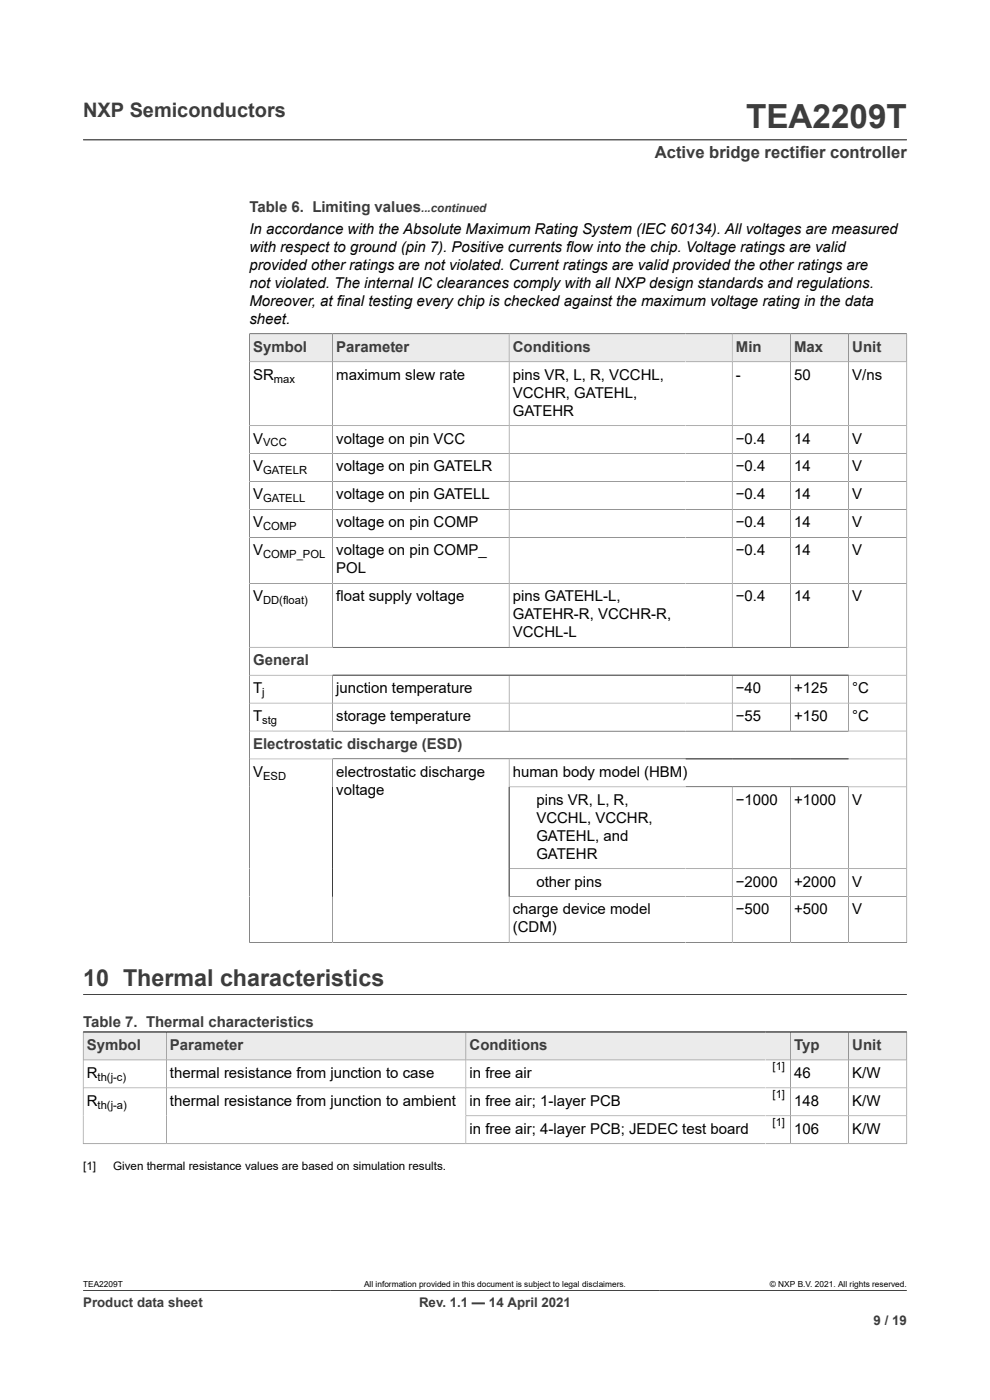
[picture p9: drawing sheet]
<svg xmlns="http://www.w3.org/2000/svg" width="210mm" height="297mm" viewBox="0 0 210 297" stroke-linecap="round" stroke-linejoin="round" font-family="sans-serif">
<defs><g id="words">
<text font-size="7.1" fill="#3c3c3c" x="158.3" y="27.2">TEA2209T</text>
<text font-size="4.9" fill="#3c3c3c" x="17.6" y="209.2">10 Thermal characteristics</text>
<text font-size="4.2" fill="#3c3c3c" x="17.6" y="24.8">NXP Semiconductors</text>
<text font-size="3.5" fill="#3c3c3c" x="138.9" y="33.5">Active bridge rectifier controller</text>
<g font-size="3.2" fill="#3c3c3c">
<text x="52.9" y="45.1">Table 6. Limiting values</text>
<text x="53.7" y="74.6">Symbol</text>
<text x="71.3" y="74.6">Parameter</text>
<text x="108.8" y="74.6">Conditions</text>
<text x="156.1" y="74.6">Min</text>
<text x="168.4" y="74.6">Max</text>
<text x="180.8" y="74.6">Unit</text>
<text x="53.7" y="141.1">General</text>
<text x="53.7" y="158.9">Electrostatic discharge (ESD)</text>
<text x="17.6" y="217.8">Table 7. Thermal characteristics</text>
<text x="18.4" y="222.7">Symbol</text>
<text x="36.1" y="222.7">Parameter</text>
<text x="99.6" y="222.7">Conditions</text>
<text x="168.4" y="222.7">Typ</text>
<text x="180.8" y="222.7">Unit</text>
</g>
<g font-size="3.2">
<text x="52.9" y="49.6">In accordance with the Absolute Maximum Rating System (IEC 60134). All voltages are measured</text>
<text x="52.9" y="53.4">with respect to ground (pin 7). Positive currents flow into the chip. Voltage ratings are valid</text>
<text x="52.9" y="57.2">provided other ratings are not violated. Current ratings are valid provided the other ratings are</text>
<text x="52.9" y="61">not violated. The internal IC clearances comply with all NXP design standards and regulations.</text>
<text x="52.9" y="64.8">Moreover, at final testing every chip is checked against the maximum voltage rating in the data</text>
<text x="52.9" y="68.6">sheet.</text>
<text x="53.7" y="80.6">SR</text>
<text x="71.3" y="80.6">maximum slew rate</text>
<text x="108.8" y="80.6">pins VR, L, R, VCCHL,</text>
<text x="156.1" y="80.6">-</text>
<text x="168.4" y="80.6">50</text>
<text x="180.8" y="80.6">V/ns</text>
<text x="108.8" y="84.4">VCCHR, GATEHL,</text>
<text x="108.8" y="88.2">GATEHR</text>
<text x="53.7" y="94.1">V</text>
<text x="71.3" y="94.1">voltage on pin VCC</text>
<text x="156.1" y="94.1">−0.4</text>
<text x="168.4" y="94.1">14</text>
<text x="180.8" y="94.1">V</text>
<text x="53.7" y="100">V</text>
<text x="71.3" y="100">voltage on pin GATELR</text>
<text x="156.1" y="100">−0.4</text>
<text x="168.4" y="100">14</text>
<text x="180.8" y="100">V</text>
<text x="53.7" y="106">V</text>
<text x="71.3" y="106">voltage on pin GATELL</text>
<text x="156.1" y="106">−0.4</text>
<text x="168.4" y="106">14</text>
<text x="180.8" y="106">V</text>
<text x="53.7" y="111.9">V</text>
<text x="71.3" y="111.9">voltage on pin COMP</text>
<text x="156.1" y="111.9">−0.4</text>
<text x="168.4" y="111.9">14</text>
<text x="180.8" y="111.9">V</text>
<text x="53.7" y="117.8">V</text>
<text x="71.3" y="117.8">voltage on pin COMP_</text>
<text x="156.1" y="117.8">−0.4</text>
<text x="168.4" y="117.8">14</text>
<text x="180.8" y="117.8">V</text>
<text x="71.3" y="121.6">POL</text>
<text x="53.7" y="127.5">V</text>
<text x="71.3" y="127.5">float supply voltage</text>
<text x="108.8" y="127.5">pins GATEHL-L,</text>
<text x="108.8" y="131.4">GATEHR-R, VCCHR-R,</text>
<text x="156.1" y="127.5">−0.4</text>
<text x="168.4" y="127.5">14</text>
<text x="180.8" y="127.5">V</text>
<text x="108.8" y="135.2">VCCHL-L</text>
<text x="53.7" y="147">T</text>
<text x="71.3" y="147">junction temperature</text>
<text x="156.1" y="147">−40</text>
<text x="168.4" y="147">+125</text>
<text x="180.8" y="147">°C</text>
<text x="53.7" y="152.9">T</text>
<text x="71.3" y="152.9">storage temperature</text>
<text x="156.1" y="152.9">−55</text>
<text x="168.4" y="152.9">+150</text>
<text x="180.8" y="152.9">°C</text>
<text x="53.7" y="164.8">V</text>
<text x="71.3" y="164.8">electrostatic discharge</text>
<text x="108.8" y="164.8">human body model (HBM)</text>
<text x="71.3" y="168.6">voltage</text>
<text x="113.8" y="170.7">pins VR, L, R,</text>
<text x="156.1" y="170.7">−1000</text>
<text x="168.4" y="170.7">+1000</text>
<text x="180.8" y="170.7">V</text>
<text x="113.8" y="174.5">VCCHL, VCCHR,</text>
<text x="113.8" y="178.3">GATEHL, and</text>
<text x="113.8" y="182.2">GATEHR</text>
<text x="113.8" y="188.1">other pins</text>
<text x="156.1" y="188.1">−2000</text>
<text x="168.4" y="188.1">+2000</text>
<text x="180.8" y="188.1">V</text>
<text x="108.8" y="194">charge device model</text>
<text x="108.8" y="197.8">(CDM)</text>
<text x="156.1" y="194">−500</text>
<text x="168.4" y="194">+500</text>
<text x="180.8" y="194">V</text>
<text x="18.4" y="228.7">R</text>
<text x="36.1" y="228.7">thermal resistance from junction to case</text>
<text x="99.6" y="228.7">in free air</text>
<text x="168.4" y="228.7">46</text>
<text x="180.8" y="228.7">K/W</text>
<text x="18.4" y="234.6">R</text>
<text x="36.1" y="234.6">thermal resistance from junction to ambient</text>
<text x="99.6" y="234.6">in free air; 1-layer PCB</text>
<text x="168.4" y="234.6">148</text>
<text x="180.8" y="234.6">K/W</text>
<text x="99.6" y="240.5">in free air; 4-layer PCB; JEDEC test board</text>
<text x="168.4" y="240.5">106</text>
<text x="180.8" y="240.5">K/W</text>
</g>
<g font-size="2.8" fill="#3c3c3c">
<text x="17.6" y="277.3">Product data sheet</text>
<text x="88.9" y="277.3">Rev. 1.1 — 14 April 2021</text>
<text x="185.3" y="281">9 / 19</text>
</g>
<text font-size="2.5" fill="#3c3c3c" x="89.3" y="45.1">...continued</text>
<g font-size="2.5">
<text x="17.6" y="248.3">[1]</text>
<text x="24" y="248.3">Given thermal resistance values are based on simulation results.</text>
</g>
<g font-size="2.4">
<text x="58.1" y="81.2">max</text>
<text x="55.8" y="94.7">VCC</text>
<text x="55.8" y="100.6">GATELR</text>
<text x="55.8" y="106.6">GATELL</text>
<text x="55.8" y="112.5">COMP</text>
<text x="55.8" y="118.4">COMP_POL</text>
<text x="55.8" y="128.2">DD(float)</text>
<text x="55.6" y="147.6">j</text>
<text x="55.6" y="153.6">stg</text>
<text x="55.8" y="165.4">ESD</text>
<text x="163.9" y="227">[1]</text>
<text x="20.7" y="229.3">th(j-c)</text>
<text x="163.9" y="232.9">[1]</text>
<text x="20.7" y="235.2">th(j-a)</text>
<text x="163.9" y="238.9">[1]</text>
</g>
<g font-size="1.8">
<text x="17.6" y="273.1">TEA2209T</text>
<text x="77.2" y="273.1">All information provided in this document is subject to legal disclaimers.</text>
<text x="163.3" y="273.1">© NXP B.V. 2021. All rights reserved.</text>
</g>
</g></defs>
<path d="M17.6 29.7h174.8M52.9 70.8h139.5" fill="none" stroke="#3c3c3c" stroke-width=".21"/>
<path d="M53 70.9h17.5v5.8h-17.5z" fill="#ebebeb"/>
<path d="M52.9 70.8h17.7v6h-17.7z" fill="none" stroke="#3c3c3c" stroke-width=".21"/>
<path d="M70.6 70.9h37.3v5.8h-37.3z" fill="#ebebeb"/>
<path d="M70.6 70.8h37.4v6h-37.4z" fill="none" stroke="#3c3c3c" stroke-width=".21"/>
<path d="M108.1 70.9h37.3v5.8h-37.3z" fill="#ebebeb"/>
<path d="M145.4 70.8h-37.4v6h37.4" fill="none" stroke="#3c3c3c" stroke-width=".21"/>
<path d="M145.4 70.9h9.8v5.8h-9.8z" fill="#ebebeb"/>
<path d="M145.4 70.8h9.9v6h-9.9" fill="none" stroke="#3c3c3c" stroke-width=".21"/>
<path d="M155.4 70.9h12.2v5.8h-12.2z" fill="#ebebeb"/>
<path d="M155.3 70.8h12.4v6h-12.4z" fill="none" stroke="#3c3c3c" stroke-width=".21"/>
<path d="M167.7 70.9h12.2v5.8h-12.2z" fill="#ebebeb"/>
<path d="M167.7 70.8h12.3v6h-12.3z" fill="none" stroke="#3c3c3c" stroke-width=".21"/>
<path d="M180.1 70.9h12.2v5.8h-12.2z" fill="#ebebeb"/>
<g fill="none" stroke="#3c3c3c" stroke-width=".21">
<path d="M70.6 76.8v60.5M108 76.8v60.5M155.3 76.8v60.5M167.7 76.8v60.5M192.4 76.8h-139.5v123.2M52.9 90.3h139.5M52.9 96.2h139.5M52.9 108.1h139.5M52.9 114h139.5M192.4 102.2h-139.5M52.9 123.8h139.5M52.9 137.3h139.5"/>
<path d="M180 137.3v-66.5h12.4v129.2M52.9 143.2h139.5M52.9 149.2h139.5M52.9 155.1h139.5M70.6 143.2v11.9M108 143.2v11.9M155.3 143.2v11.9M167.7 143.2v11.9M180 143.2v11.9M52.9 161h139.5M70.6 161v39M108 166.9h84.4"/>
<path d="M108 161v39M155.3 166.9v33.1M167.7 166.9v33.1M180 166.9v33.1M108 184.3h84.4M108 190.2h84.4M192.4 200h-139.6M17.6 218.9h174.8M17.6 211h174.8"/>
</g>
<path d="M17.7 219h17.5v5.8h-17.5z" fill="#ebebeb"/>
<path d="M17.6 218.9h17.7v6h-17.7z" fill="none" stroke="#3c3c3c" stroke-width=".21"/>
<path d="M35.3 219h63.5v5.8h-63.5z" fill="#ebebeb"/>
<path d="M35.3 218.9h63.5v6h-63.5z" fill="none" stroke="#3c3c3c" stroke-width=".21"/>
<path d="M98.9 219h63.5v5.8h-63.5z" fill="#ebebeb"/>
<path d="M162.4 218.9h-63.6v6h63.6" fill="none" stroke="#3c3c3c" stroke-width=".21"/>
<path d="M162.4 219h5.2v5.8h-5.2z" fill="#ebebeb"/>
<path d="M162.4 218.9h5.3v6h-5.3" fill="none" stroke="#3c3c3c" stroke-width=".21"/>
<path d="M167.7 219h12.2v5.8h-12.2z" fill="#ebebeb"/>
<path d="M167.7 218.9h12.3v6h-12.3z" fill="none" stroke="#3c3c3c" stroke-width=".21"/>
<path d="M180.1 219h12.2v5.8h-12.2z" fill="#ebebeb"/>
<path d="M17.6 218.9h174.8v23.8M180 218.9v23.7M17.6 230.8h174.8M35.3 224.9v17.7M98.8 224.9v17.7M98.8 236.7h93.6M167.7 224.9v17.7M192.4 224.9h-174.8v17.8M192.4 242.6h-174.8M17.6 273.8h174.8" fill="none" stroke="#3c3c3c" stroke-width=".21"/>
<use href="#words"/>
</svg>
